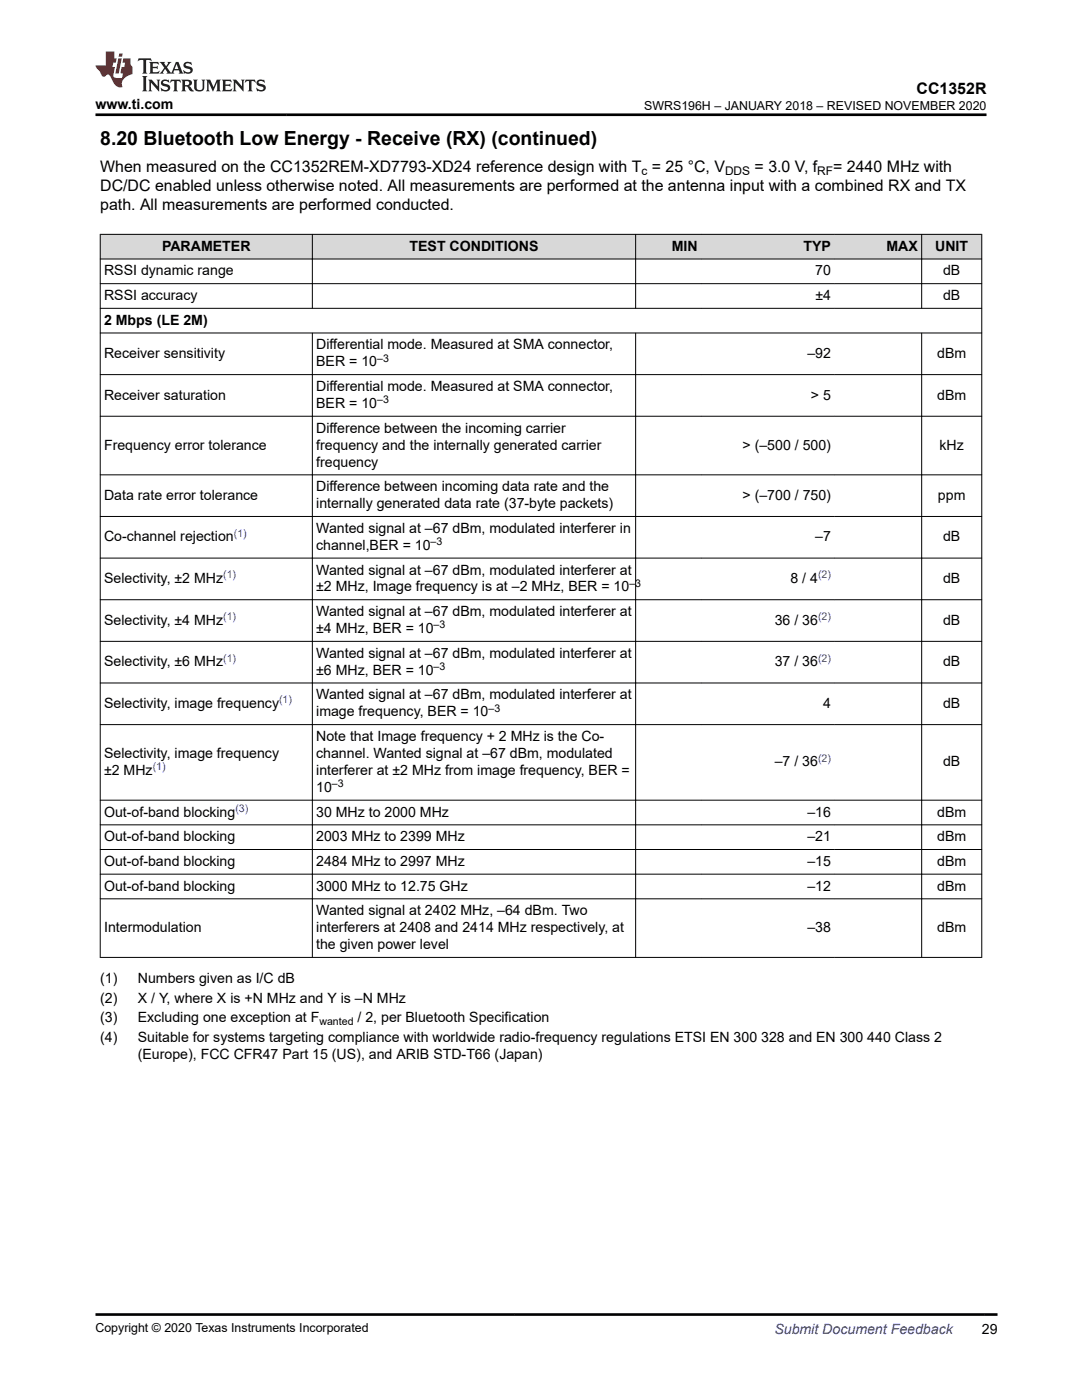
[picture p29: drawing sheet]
<svg xmlns="http://www.w3.org/2000/svg" width="216mm" height="279mm" viewBox="0 0 216 279" stroke-linecap="round" stroke-linejoin="round" font-family="sans-serif">
<defs><g id="words">
<text font-size="3.9" x="20" y="28.8">8.20 Bluetooth Low Energy - Receive (RX) (continued)</text>
<g font-size="3.2">
<text x="182.9" y="18.7">CC1352R</text>
<text x="20" y="34.3">When measured on the CC1352REM-XD7793-XD24 reference design with T = 25 °C, V</text>
<text x="150.6" y="34.3">= 3.0 V, f</text>
<text x="166.3" y="34.3">= 2440 MHz with</text>
<text x="20" y="38.1">DC/DC enabled unless otherwise noted. All measurements are performed at the antenna input with a combined RX and TX</text>
<text x="20" y="41.9">path. All measurements are performed conducted.</text>
</g>
<g font-size="2.8">
<text x="19" y="21.8">www.ti.com</text>
<text x="32.3" y="50">PARAMETER</text>
<text x="81.7" y="50">TEST CONDITIONS</text>
<text x="134" y="50">MIN</text>
<text x="160.3" y="50">TYP</text>
<text x="176.9" y="50">MAX</text>
<text x="186.6" y="50">UNIT</text>
<text x="20.8" y="55">RSSI dynamic range</text>
<text x="20.8" y="59.9">RSSI accuracy</text>
<text x="162.7" y="55">70</text>
<text x="162.7" y="59.9">±4</text>
<text x="188.2" y="55">dB</text>
<text x="188.2" y="59.9">dB</text>
<text x="20.8" y="64.8">2 Mbps (LE 2M)</text>
<text x="20.8" y="71.4">Receiver sensitivity</text>
<text x="63.1" y="69.7">Differential mode. Measured at SMA connector,</text>
<text x="161.1" y="71.4">–92</text>
<text x="187" y="71.4">dBm</text>
<text x="63.1" y="73.1">BER = 10</text>
<text x="20.8" y="79.7">Receiver saturation</text>
<text x="63.1" y="78">Differential mode. Measured at SMA connector,</text>
<text x="63.1" y="81.4">BER = 10</text>
<text x="161.8" y="79.7">&gt; 5</text>
<text x="187" y="79.7">dBm</text>
<text x="20.8" y="89.7">Frequency error tolerance</text>
<text x="63.1" y="86.3">Difference between the incoming carrier</text>
<text x="63.1" y="89.7">frequency and the internally generated carrier</text>
<text x="148.2" y="89.7">&gt; (–500 / 500)</text>
<text x="187.5" y="89.7">kHz</text>
<text x="63.1" y="93.1">frequency</text>
<text x="20.8" y="99.7">Data rate error tolerance</text>
<text x="63.1" y="98">Difference between incoming data rate and the</text>
<text x="63.1" y="101.4">internally generated data rate (37-byte packets)</text>
<text x="148.2" y="99.7">&gt; (–700 / 750)</text>
<text x="187.2" y="99.7">ppm</text>
<text x="63.1" y="106.3">Wanted signal at –67 dBm, modulated interferer in</text>
<text x="20.8" y="108">Co-channel rejection</text>
<text x="63.1" y="109.7">channel,BER = 10</text>
<text x="162.7" y="108">–7</text>
<text x="188.2" y="108">dB</text>
<text x="20.8" y="116.3">Selectivity, ±2 MHz</text>
<text x="63.1" y="114.7">Wanted signal at –67 dBm, modulated interferer at</text>
<text x="63.1" y="118">±2 MHz, Image frequency is at –2 MHz, BER = 10</text>
<text x="157.7" y="116.3">8 / 4</text>
<text x="188.2" y="116.3">dB</text>
<text x="20.8" y="124.7">Selectivity, ±4 MHz</text>
<text x="63.1" y="123">Wanted signal at –67 dBm, modulated interferer at</text>
<text x="154.6" y="124.7">36 / 36</text>
<text x="188.2" y="124.7">dB</text>
<text x="63.1" y="126.3">±4 MHz, BER = 10</text>
<text x="63.1" y="131.3">Wanted signal at –67 dBm, modulated interferer at</text>
<text x="20.8" y="133">Selectivity, ±6 MHz</text>
<text x="63.1" y="134.7">±6 MHz, BER = 10</text>
<text x="154.6" y="133">37 / 36</text>
<text x="188.2" y="133">dB</text>
<text x="20.8" y="141.3">Selectivity, image frequency</text>
<text x="63.1" y="139.6">Wanted signal at –67 dBm, modulated interferer at</text>
<text x="63.1" y="143">image frequency, BER = 10</text>
<text x="164.2" y="141.3">4</text>
<text x="188.2" y="141.3">dB</text>
<text x="63.1" y="147.9">Note that Image frequency + 2 MHz is the Co-</text>
<text x="20.8" y="151.3">Selectivity, image frequency</text>
<text x="20.8" y="154.7">±2 MHz</text>
<text x="63.1" y="151.3">channel. Wanted signal at –67 dBm, modulated</text>
<text x="63.1" y="154.7">interferer at ±2 MHz from image frequency, BER =</text>
<text x="154.6" y="153">–7 / 36</text>
<text x="188.2" y="153">dB</text>
<text x="63.1" y="158">10</text>
<text x="20.8" y="163">Out-of-band blocking</text>
<text x="20.8" y="167.9">Out-of-band blocking</text>
<text x="63.1" y="163">30 MHz to 2000 MHz</text>
<text x="63.1" y="167.9">2003 MHz to 2399 MHz</text>
<text x="161.1" y="163">–16</text>
<text x="161.1" y="167.9">–21</text>
<text x="187" y="163">dBm</text>
<text x="187" y="167.9">dBm</text>
<text x="20.8" y="172.8">Out-of-band blocking</text>
<text x="63.1" y="172.8">2484 MHz to 2997 MHz</text>
<text x="161.1" y="172.8">–15</text>
<text x="187" y="172.8">dBm</text>
<text x="20.8" y="177.7">Out-of-band blocking</text>
<text x="63.1" y="177.7">3000 MHz to 12.75 GHz</text>
<text x="161.1" y="177.7">–12</text>
<text x="187" y="177.7">dBm</text>
<text x="63.1" y="182.7">Wanted signal at 2402 MHz, –64 dBm. Two</text>
<text x="20.8" y="186">Intermodulation</text>
<text x="63.1" y="186">interferers at 2408 and 2414 MHz respectively, at</text>
<text x="63.1" y="189.4">the given power level</text>
<text x="161.1" y="186">–38</text>
<text x="187" y="186">dBm</text>
<text x="20" y="196.2">(1)</text>
<text x="27.5" y="196.2">Numbers given as I/C dB</text>
<text x="20" y="200.1">(2)</text>
<text x="27.5" y="200.1">X / Y, where X is +N MHz and Y is –N MHz</text>
<text x="20" y="204.1">(3)</text>
<text x="20" y="208">(4)</text>
<text x="27.5" y="204.1">Excluding one exception at F</text>
<text x="27.5" y="208">Suitable for systems targeting compliance with worldwide radio-frequency regulations ETSI EN 300 328 and EN 300 440 Class 2</text>
<text x="71.4" y="204.1">/ 2, per Bluetooth Specification</text>
<text x="27.5" y="211.4">(Europe), FCC CFR47 Part 15 (US), and ARIB STD-T66 (Japan)</text>
<text x="195.9" y="266.1">29</text>
</g>
<text font-size="2.8" fill="#00f" x="154.5" y="266.2">Submit Document Feedback</text>
<g font-size="2.5">
<text x="128.5" y="21.9">SWRS196H – JANUARY 2018 – REVISED NOVEMBER 2020</text>
<text x="19" y="265.9">Copyright © 2020 Texas Instruments Incorporated</text>
</g>
<g font-size="2.4">
<text x="128" y="34.9">c</text>
<text x="144.7" y="34.9">DDS</text>
<text x="163.1" y="34.9">RF</text>
</g>
<g font-size="2.1">
<text x="75.3" y="72.2">–3</text>
<text x="75.3" y="80.5">–3</text>
<text x="85.9" y="108.8">–3</text>
<text x="125.6" y="117.1">–3</text>
<text x="86.5" y="125.4">–3</text>
<text x="86.5" y="133.7">–3</text>
<text x="97.5" y="142">–3</text>
<text x="66.2" y="157.1">–3</text>
<text x="63.7" y="204.6">wanted</text>
</g>
<g font-size="2.1" fill="#00f">
<text x="46.7" y="107.1">(1)</text>
<text x="44.5" y="115.4">(1)</text>
<text x="163.2" y="115.4">(2)</text>
<text x="44.5" y="123.7">(1)</text>
<text x="163.2" y="123.7">(2)</text>
<text x="44.5" y="132">(1)</text>
<text x="163.2" y="132">(2)</text>
<text x="55.7" y="140.3">(1)</text>
<text x="30.5" y="153.7">(1)</text>
<text x="163.2" y="152">(2)</text>
<text x="47" y="162">(3)</text>
</g>
</g></defs>
<g fill="#d8d8d8">
<path d="M20 46.8h175.9v4.9h-175.9z" fill-rule="evenodd"/>
<path d="M20.1 46.8h42.2v4.8h-42.2z" fill-rule="evenodd"/>
<path d="M62.4 46.8h64.4v4.8h-64.4z" fill-rule="evenodd"/>
<path d="M126.9 46.8h13v4.8h-13z" fill-rule="evenodd"/>
<path d="M139.9 46.8h26.6v4.8h-26.6z" fill-rule="evenodd"/>
<path d="M166.5 46.8h17.3v4.8h-17.3z" fill-rule="evenodd"/>
<path d="M184 46.8h11.8v4.8h-11.8z" fill-rule="evenodd"/>
</g>
<g fill="none" stroke="#000" stroke-width=".2">
<path d="M19.9 46.8h176.1M19.9 51.7h176.1M19.9 56.6h176.1M20 46.7v144.4M62.3 46.7v14.9M126.8 46.7v14.9M183.9 46.7v14.9M195.9 46.7v144.4M19.9 61.5h176.1M19.9 66.5h176.1M19.9 74.8h176.1M62.3 66.4v124.7"/>
<path d="M126.8 66.4v124.7M183.9 66.4v124.7M19.9 83.1h176.1M19.9 94.8h176.1M19.9 103.1h176.1M19.9 111.4h176.1M19.9 119.7h176.1M19.9 128h176.1M19.9 136.3h176.1M19.9 144.6h176.1M19.9 159.7h176.1M19.9 164.6h176.1"/>
<path d="M19.9 169.5h176.1M19.9 174.5h176.1M19.9 179.4h176.1M19.9 191.1h176.1"/>
</g>
<path d="M27.7 11.6l-.2 .6 .5-.2h.6v.1v2.2l-.2 .4h1l-.2-.4v-2.2v-.1h.5l.5 .2-.1-.6zM29.8 12.4l.2 .3v1.6l-.2 .4h1.9l.1-.6a1.08 1.08 0 0 1-1.3 .2v-.7h.6l.4 .2v-.7l-.4 .2h-.6v-.5l.2-.2a1 1 0 0 1 1 .3l-.1-.5zM31.8 12.4l1 1.1-1 1.2h.9l-.2-.2 .4-.8 .5 .8-.2 .2h1.6l-.2-.2 .1-.5h1l.1 .5-.1 .2h.9l-.2-.4-.8-1.9h-.5l-1 2.1-.8-1.1 .9-1h-.8l.2 .2-.5 .6-.3-.6 .1-.2zM35.2 12.8l.4 1h-.8zM36.8 12.5a.65 .65 0 0 0-.2 .7 .65 .65 0 0 0 .6 .5l.7 .1 .1 .3a.79 .79 0 0 1-.7 .4 .79 .79 0 0 1-.7-.5l.1 .7 .2-.1a.93 .93 0 0 0 1.1 0 .93 .93 0 0 0 .4-.9 1.46 1.46 0 0 0-1.2-.6l-.1-.3a1.09 1.09 0 0 1 1.2 .2l-.2-.6-.1 .1-.6-.2zM28.4 15.2l.2 .4v2.2l-.2 .4h1l-.2-.4v-2.2l.2-.4zM29.6 15.9l.2 .4v1.5l-.2 .4h.8l-.3-.4v-1.3l1.7 1.8v-2l.2-.4h-.8l.2 .2 .1 1.1-1.2-1.3zM32.3 16a.65 .65 0 0 0-.2 .8 .65 .65 0 0 0 .7 .4l.6 .2 .1 .2a.79 .79 0 0 1-.7 .4 .79 .79 0 0 1-.7-.5l.1 .7 .2-.1a.93 .93 0 0 0 1.1 .1 .93 .93 0 0 0 .4-1 1.46 1.46 0 0 0-1.2-.5l-.1-.4a1.09 1.09 0 0 1 1.2 .2l-.2-.6-.1 .1-.6-.1zM34.1 15.9l-.1 .6a.63 .63 0 0 1 .7-.3l.1 1.6-.3 .4h1l-.2-.4v-1.6a.66 .66 0 0 1 .8 .3l-.1-.6zM36.2 15.9l.2 .4v1.5l-.2 .4h.9l-.2-.2v-.7h.5l.1 .2a.79 .79 0 0 0 1.2 .6l-1-.9a.61 .61 0 0 0 .6-.6 .61 .61 0 0 0-.5-.7zM36.9 16.2h.2a.47 .47 0 0 1 .5 .1 .47 .47 0 0 1 .1 .5l-.2 .1-.6 .1zM38.5 15.9l.2 .2a2.27 2.27 0 0 0 .4 2 1.04 1.04 0 0 0 1.7-.7v-1.3l.2-.2h-.8l.2 .4v1.1a.6 .6 0 0 1-.6 .6 .6 .6 0 0 1-.6-.6v-1.1l.3-.4zM41.1 15.9l.2 .4v1.5l-.2 .4h.7l-.2-.4v-1.4l.9 1.9 .8-1.9v1.4l-.2 .4h1l-.3-.4v-1.5l.3-.4h-.8l-.7 1.5-.7-1.5zM44.3 15.9l.2 .4v1.5l-.2 .4h1.9l.1-.6a1.09 1.09 0 0 1-1.3 .2v-.7h.6l.4 .2v-.6l-.4 .2h-.6v-.6l.2-.1a1.01 1.01 0 0 1 1 .3l-.1-.6zM46.4 15.9l.3 .4v1.5l-.3 .4h.8l-.2-.4v-1.3l1.6 1.8v-2l.2-.4h-.7l.2 .2v1.1l-1.2-1.3zM49 15.9l-.1 .6a.63 .63 0 0 1 .8-.3v1.6l-.3 .4h1l-.2-.4v-1.6a.66 .66 0 0 1 .8 .3l-.1-.6zM51.4 16a.65 .65 0 0 0-.2 .8 .65 .65 0 0 0 .6 .4l.6 .2 .2 .2a.79 .79 0 0 1-.8 .4 .79 .79 0 0 1-.6-.5l.1 .7 .2-.1a.93 .93 0 0 0 1 .1 .93 .93 0 0 0 .5-1 1.46 1.46 0 0 0-1.3-.5l-.1-.4a1.09 1.09 0 0 1 1.3 .2l-.2-.6-.2 .1-.5-.1z" fill="#231f20"/>
<path d="M21.1 10.3v2.7h-2.1l.1 .4 .9 1a.95 .95 0 0 0 .9 .9 .59 .59 0 0 1 .6-.4 .59 .59 0 0 1 .5 .3l.4 .8a1.59 1.59 0 0 0 2.1 1.4 1.61 1.61 0 0 1 1-2.3l1-.3-.1-1.5a1.59 1.59 0 0 1-.4-1.7h-1.4l-.2 .9h.5l-.1 .9h-.5l-.2 .9v.3l.4 .1-.2 .9h-.6a.73 .73 0 0 1-1.1-.7l.3-1.5h-.5l.2-.9h.5l.2-.9h-.5v-1.3zM23.6 11.6l-.6 3.1h.7l.6-3.1zM23.8 10.7l-.1 .6h.7l.1-.6z" fill="#ed1c24"/>
<path d="M19 22.9h177.8M19 262.3h180" fill="none" stroke="#000" stroke-width=".53"/>
<use href="#words"/>
</svg>
